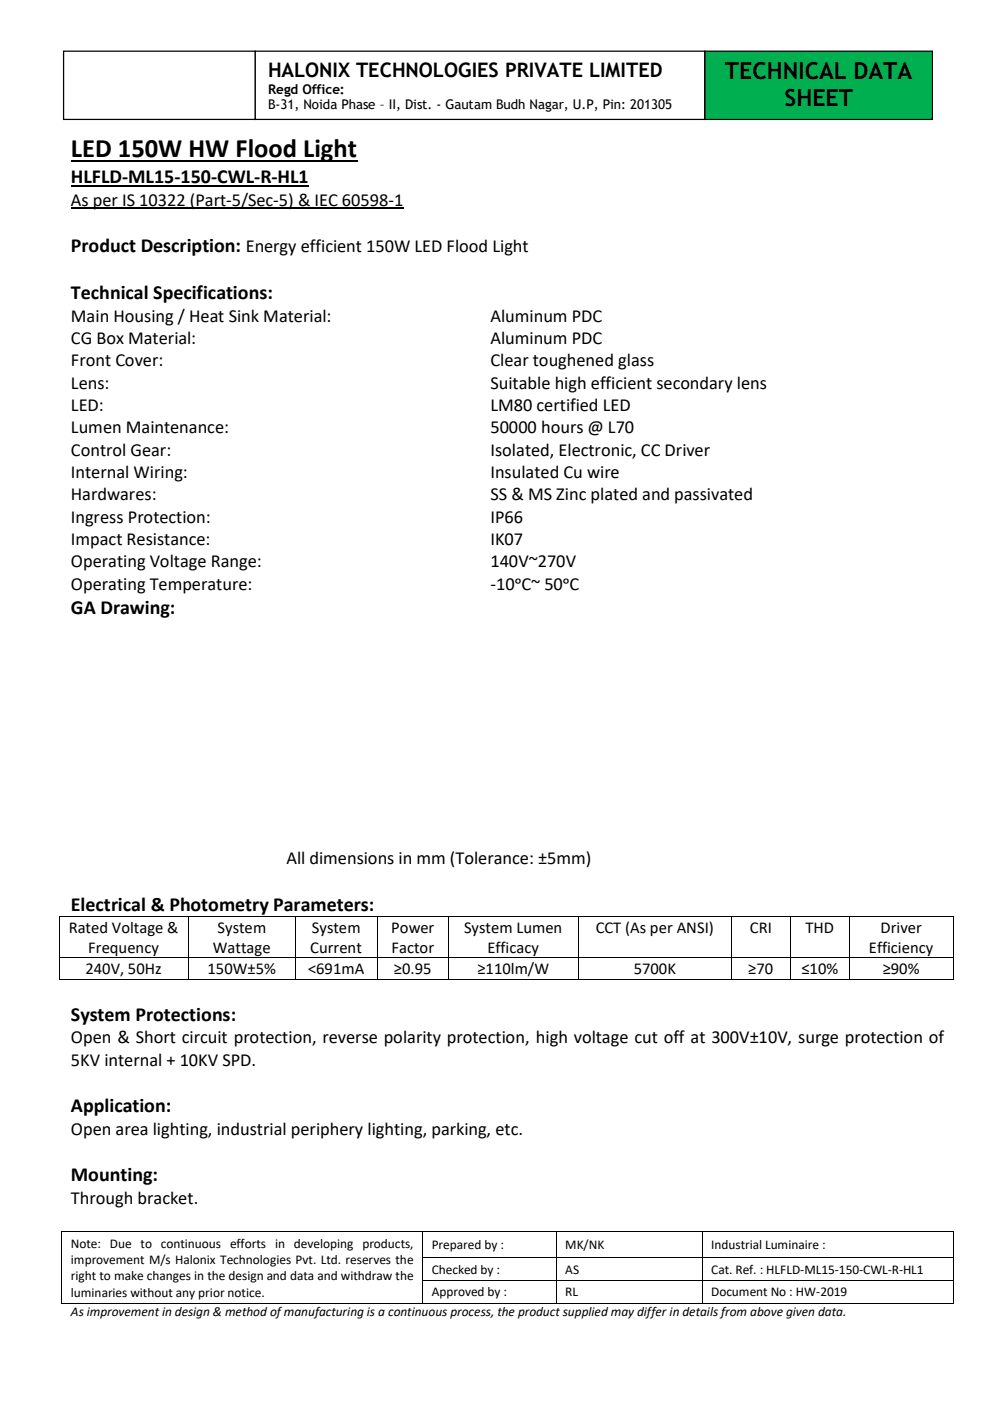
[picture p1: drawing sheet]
<svg xmlns="http://www.w3.org/2000/svg" width="210mm" height="297mm" viewBox="0 0 210 297" stroke-linecap="round" stroke-linejoin="round" font-family="sans-serif">
<defs><g id="words">
<text font-size="5.6" x="15" y="33.2">LED 150W HW Flood Light</text>
<g font-size="5">
<text x="153.7" y="16.7">TECHNICAL DATA</text>
<text x="166.3" y="22.4">SHEET</text>
</g>
<g font-size="4.2">
<text x="56.8" y="16.3">HALONIX TECHNOLOGIES PRIVATE LIMITED</text>
<text x="15" y="38.8">HLFLD-ML15-150-CWL-R-HL1</text>
<text x="15" y="53.5">Product Description: Energy efficient 150W LED Flood Light</text>
<text x="15" y="63.3">Technical Specifications:</text>
<text x="15" y="130.1">GA Drawing:</text>
<text x="15" y="193">Electrical &amp; Photometry Parameters:</text>
<text x="15" y="216.4">System Protections:</text>
<text x="15" y="235.7">Application:</text>
<text x="15" y="250.4">Mounting:</text>
</g>
<g font-size="3.9">
<text x="15" y="43.6">As per IS 10322 (Part-5/Sec-5) &amp; IEC 60598-1</text>
<text x="15" y="68.2">Main Housing / Heat Sink Material:</text>
<text x="104" y="68.2">Aluminum PDC</text>
<text x="15" y="72.9">CG Box Material:</text>
<text x="15" y="77.6">Front Cover:</text>
<text x="104" y="72.9">Aluminum PDC</text>
<text x="104" y="77.6">Clear toughened glass</text>
<text x="15" y="82.3">Lens:</text>
<text x="104" y="82.3">Suitable high efficient secondary lens</text>
<text x="15" y="87.1">LED:</text>
<text x="104" y="87.1">LM80 certified LED</text>
<text x="15" y="91.8">Lumen Maintenance:</text>
<text x="104" y="91.8">50000 hours @ L70</text>
<text x="15" y="96.6">Control Gear:</text>
<text x="15" y="101.3">Internal Wiring:</text>
<text x="104" y="96.6">Isolated, Electronic, CC Driver</text>
<text x="104" y="101.3">Insulated Cu wire</text>
<text x="15" y="106.1">Hardwares:</text>
<text x="104" y="106.1">SS &amp; MS Zinc plated and passivated</text>
<text x="15" y="110.8">Ingress Protection:</text>
<text x="104" y="110.8">IP66</text>
<text x="15" y="115.5">Impact Resistance:</text>
<text x="104" y="115.5">IK07</text>
<text x="15" y="120.2">Operating Voltage Range:</text>
<text x="15" y="125">Operating Temperature:</text>
<text x="104" y="120.2">140V~270V</text>
<text x="104" y="125">-10ᵒC~ 50ᵒC</text>
<text x="60.7" y="183.2">All dimensions in mm (Tolerance: ±5mm)</text>
<text x="15" y="221.1">Open &amp; Short circuit protection, reverse polarity protection, high voltage cut off at 300V±10V, surge protection of</text>
<text x="15" y="225.9">5KV internal + 10KV SPD.</text>
<text x="15" y="240.5">Open area lighting, industrial periphery lighting, parking, etc.</text>
<text x="15" y="255.2">Through bracket.</text>
</g>
<g font-size="3.5">
<text x="14.6" y="197.7">Rated Voltage &amp;</text>
<text x="46.1" y="197.7">System</text>
<text x="66.1" y="197.7">System</text>
<text x="82.9" y="197.7">Power</text>
<text x="98.4" y="197.7">System Lumen</text>
<text x="126.3" y="197.7">CCT (As per ANSI)</text>
<text x="159" y="197.7">CRI</text>
<text x="170.8" y="197.7">THD</text>
<text x="186.6" y="197.7">Driver</text>
<text x="18.7" y="202">Frequency</text>
<text x="45.1" y="202">Wattage</text>
<text x="65.8" y="202">Current</text>
<text x="83" y="202">Factor</text>
<text x="103.3" y="202">Efficacy</text>
<text x="184.2" y="202">Efficiency</text>
<text x="18.1" y="206.5">240V, 50Hz</text>
<text x="44" y="206.5">150W±5%</text>
<text x="65.3" y="206.5">&lt;691mA</text>
<text x="83.5" y="206.5">≥0.95</text>
<text x="101.2" y="206.5">≥110lm/W</text>
<text x="134.3" y="206.5">5700K</text>
<text x="158.6" y="206.5">≥70</text>
<text x="169.9" y="206.5">≤10%</text>
<text x="187.1" y="206.5">≥90%</text>
</g>
<g font-size="2.8">
<text x="56.8" y="19.9">Regd Office:</text>
<text x="56.8" y="23.2">B-31, Noida Phase – II, Dist. - Gautam Budh Nagar, U.P, Pin: 201305</text>
<text x="15" y="264.4">Note: Due to continuous efforts in developing products,</text>
<text x="15" y="267.9">improvement M/s Halonix Technologies Pvt. Ltd. reserves the</text>
<text x="91.5" y="264.7">Prepared by :</text>
<text x="91.5" y="269.9">Checked by :</text>
<text x="119.8" y="264.7">MK/NK</text>
<text x="119.8" y="269.9">AS</text>
<text x="150.7" y="264.7">Industrial Luminaire :</text>
<text x="150.7" y="269.9">Cat. Ref. : HLFLD-ML15-150-CWL-R-HL1</text>
<text x="15" y="271.3">right to make changes in the design and data and withdraw the</text>
<text x="15" y="274.8">luminaries without any prior notice.</text>
<text x="91.5" y="274.7">Approved by :</text>
<text x="119.8" y="274.7">RL</text>
<text x="150.7" y="274.7">Document No : HW-2019</text>
<text x="15" y="278.9">As improvement in design &amp; method of manufacturing is a continuous process, the product supplied may differ in details from above given data.</text>
</g>
</g></defs>
<path d="M15 34.1h60.7" fill="none" stroke="#000" stroke-width=".38"/>
<path d="M15 39.4h50.5" fill="none" stroke="#000" stroke-width=".3"/>
<path d="M15 44.2h70.5" fill="none" stroke="#000" stroke-width=".25"/>
<g fill="#000">
<path d="M12.4 194.2h.2v.1h-.2z" fill-rule="evenodd"/>
<path d="M12.4 194.2h.2v.1h-.2z" fill-rule="evenodd"/>
<path d="M40 194.2h.1v.1h-.1z" fill-rule="evenodd"/>
<path d="M62.5 194.2h.2v.1h-.2z" fill-rule="evenodd"/>
<path d="M80 194.2h.2v.1h-.2z" fill-rule="evenodd"/>
<path d="M95 194.2h.1v.1h-.1z" fill-rule="evenodd"/>
<path d="M122.5 194.2h.2v.1h-.2z" fill-rule="evenodd"/>
<path d="M155 194.2h.2v.1h-.2z" fill-rule="evenodd"/>
<path d="M167.5 194.2h.2v.1h-.2z" fill-rule="evenodd"/>
<path d="M180 194.2h.2v.1h-.2z" fill-rule="evenodd"/>
<path d="M201.9 194.2h.2v.1h-.2z" fill-rule="evenodd"/>
<path d="M201.9 194.2h.2v.1h-.2z" fill-rule="evenodd"/>
<path d="M12.4 202.9h.2v.2h-.2z" fill-rule="evenodd"/>
<path d="M12.4 207.5h.2v.1h-.2z" fill-rule="evenodd"/>
<path d="M12.4 207.5h.2v.1h-.2z" fill-rule="evenodd"/>
<path d="M40 202.9h.1v.2h-.1z" fill-rule="evenodd"/>
<path d="M40 207.5h.1v.1h-.1z" fill-rule="evenodd"/>
<path d="M62.5 202.9h.2v.2h-.2z" fill-rule="evenodd"/>
<path d="M62.5 207.5h.2v.1h-.2z" fill-rule="evenodd"/>
<path d="M80 202.9h.2v.2h-.2z" fill-rule="evenodd"/>
<path d="M80 207.5h.2v.1h-.2z" fill-rule="evenodd"/>
<path d="M95 202.9h.1v.2h-.1z" fill-rule="evenodd"/>
<path d="M95 207.5h.1v.1h-.1z" fill-rule="evenodd"/>
<path d="M122.5 202.9h.2v.2h-.2z" fill-rule="evenodd"/>
<path d="M122.5 207.5h.2v.1h-.2z" fill-rule="evenodd"/>
<path d="M155 202.9h.2v.2h-.2z" fill-rule="evenodd"/>
<path d="M155 207.5h.2v.1h-.2z" fill-rule="evenodd"/>
<path d="M167.5 202.9h.2v.2h-.2z" fill-rule="evenodd"/>
<path d="M167.5 207.5h.2v.1h-.2z" fill-rule="evenodd"/>
<path d="M180 202.9h.2v.2h-.2z" fill-rule="evenodd"/>
<path d="M180 207.5h.2v.1h-.2z" fill-rule="evenodd"/>
<path d="M201.9 202.9h.2v.2h-.2z" fill-rule="evenodd"/>
<path d="M201.9 207.5h.2v.1h-.2z" fill-rule="evenodd"/>
<path d="M201.9 207.5h.2v.1h-.2z" fill-rule="evenodd"/>
<path d="M13 261h.2v.2h-.2z" fill-rule="evenodd"/>
<path d="M13 261h.2v.2h-.2z" fill-rule="evenodd"/>
<path d="M13 266.4h.2v.2h-.2z" fill-rule="evenodd"/>
<path d="M13 271.3h.2v.2h-.2z" fill-rule="evenodd"/>
<path d="M13 276.1h.2v.2h-.2z" fill-rule="evenodd"/>
<path d="M13 276.1h.2v.2h-.2z" fill-rule="evenodd"/>
<path d="M89.6 261h.1v.2h-.1z" fill-rule="evenodd"/>
<path d="M89.6 266.4h.1v.2h-.1z" fill-rule="evenodd"/>
<path d="M89.6 271.3h.1v.2h-.1z" fill-rule="evenodd"/>
<path d="M89.6 276.1h.1v.2h-.1z" fill-rule="evenodd"/>
<path d="M117.9 261h.2v.2h-.2z" fill-rule="evenodd"/>
<path d="M117.9 266.4h.2v.2h-.2z" fill-rule="evenodd"/>
<path d="M117.9 271.3h.2v.2h-.2z" fill-rule="evenodd"/>
<path d="M117.9 276.1h.2v.2h-.2z" fill-rule="evenodd"/>
<path d="M148.8 261h.1v.2h-.1z" fill-rule="evenodd"/>
<path d="M148.8 266.4h.1v.2h-.1z" fill-rule="evenodd"/>
<path d="M148.8 271.3h.1v.2h-.1z" fill-rule="evenodd"/>
<path d="M148.8 276.1h.1v.2h-.1z" fill-rule="evenodd"/>
<path d="M201.9 261h.2v.2h-.2z" fill-rule="evenodd"/>
<path d="M201.9 261h.2v.2h-.2z" fill-rule="evenodd"/>
<path d="M201.9 266.4h.2v.2h-.2z" fill-rule="evenodd"/>
<path d="M201.9 271.3h.2v.2h-.2z" fill-rule="evenodd"/>
<path d="M201.9 276.1h.2v.2h-.2z" fill-rule="evenodd"/>
<path d="M201.9 276.1h.2v.2h-.2z" fill-rule="evenodd"/>
</g>
<g fill="none" stroke="#000" stroke-width=".21">
<path d="M12.5 194.3v8.6M12.6 194.3h27.4M40.1 194.3v8.6M40.1 194.3h22.4M62.6 194.3v8.6M62.7 194.3h17.3M80.1 194.3v8.6M80.2 194.3h14.8M95.1 194.3v8.6M95.1 194.3h27.4M122.6 194.3v8.6M122.7 194.3h32.3"/>
<path d="M155.1 194.3v8.6M155.2 194.3h12.3M167.6 194.3v8.6M167.7 194.3h12.3M180.1 194.3v8.6M180.2 194.3h21.7M202 194.3v8.6M12.5 203.1v4.4M12.6 203h27.4M12.6 207.5h27.4M40.1 203.1v4.4M40.1 203h22.4"/>
<path d="M40.1 207.5h22.4M62.6 203.1v4.4M62.7 203h17.3M62.7 207.5h17.3M80.1 203.1v4.4M80.2 203h14.8M80.2 207.5h14.8M95.1 203.1v4.4M95.1 203h27.4M95.1 207.5h27.4M122.6 203.1v4.4M122.7 203h32.3"/>
<path d="M122.7 207.5h32.3M155.1 203.1v4.4M155.2 203h12.3M155.2 207.5h12.3M167.6 203.1v4.4M167.7 203h12.3M167.7 207.5h12.3M180.1 203.1v4.4M180.2 203h21.7M180.2 207.5h21.7M202 203.1v4.4M13.1 261.2v5.2"/>
<path d="M13.1 266.6v4.7M13.1 271.5v4.6M13.2 261.1h76.4M13.2 276.2h76.4M89.6 261.2v5.2M89.6 266.6v4.7M89.6 271.5v4.6M89.7 261.1h28.2M89.7 266.5h28.2M89.7 271.4h28.2M89.7 276.2h28.2M118 261.2v5.2"/>
<path d="M118 266.6v4.7M118 271.5v4.6M118.1 261.1h30.7M118.1 266.5h30.7M118.1 271.4h30.7M118.1 276.2h30.7M148.8 261.2v5.2M148.8 266.6v4.7M148.8 271.5v4.6M148.9 261.1h53M148.9 266.5h53M148.9 271.4h53"/>
<path d="M148.9 276.2h53M202 261.2v5.2M202 266.6v4.7M202 271.5v4.6"/>
</g>
<path d="M149.4 10.8h48.2v14.5h-48.2z" fill-rule="evenodd" fill="#00b050"/>
<path d="M149.4 10.8h48.2v14.5h-48.2z" fill="none" stroke="#000" stroke-width=".26"/>
<path d="M13.5 10.8h40.6v14.5h-40.6z" fill-rule="evenodd" fill="#fff"/>
<path d="M13.5 10.8h40.6v14.5h-40.6z" fill="none" stroke="#000" stroke-width=".26"/>
<path d="M54.1 10.8h95.3v14.5h-95.3z" fill-rule="evenodd" fill="#fff"/>
<path d="M54.1 10.8h95.3v14.5h-95.3z" fill="none" stroke="#000" stroke-width=".26"/>
<use href="#words"/>
</svg>
